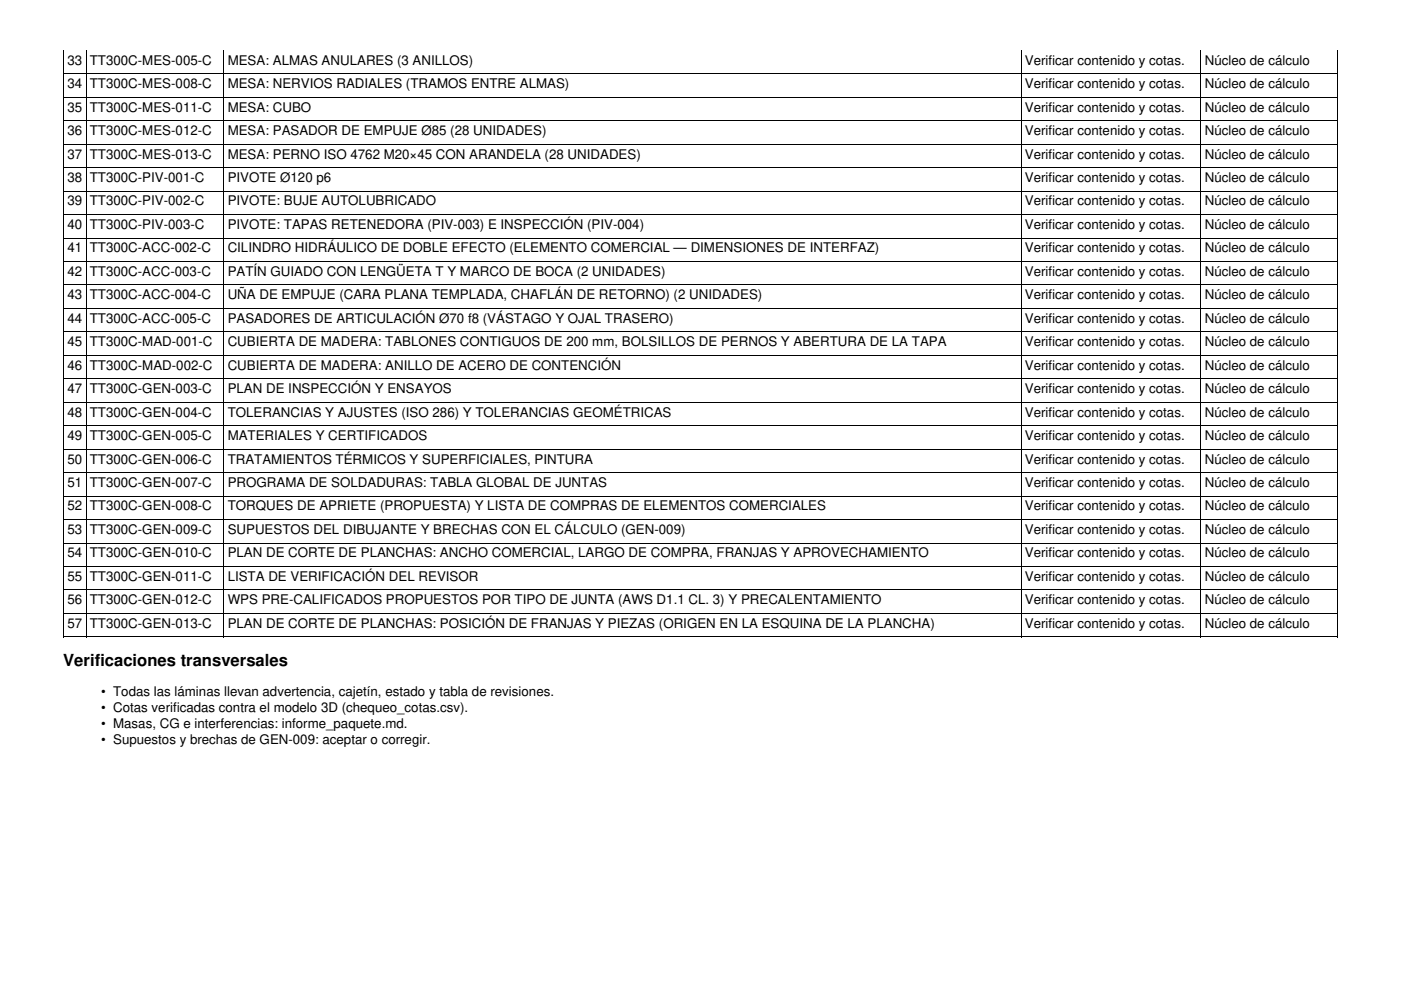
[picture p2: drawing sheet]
<svg xmlns="http://www.w3.org/2000/svg" width="297mm" height="210mm" viewBox="0 0 297 210" stroke-linecap="round" stroke-linejoin="round" font-family="sans-serif">
<defs><g id="words">
<g font-size="3.5">
<text x="13.4" y="141.1">Verif</text>
<text x="20.1" y="141.1">icaciones transversales</text>
</g>
<g font-size="2.8">
<text x="14.3" y="13.7">33</text>
<text x="19" y="13.7">TT300C-MES-005-C</text>
<text x="48.3" y="13.7">MESA: ALMAS ANULARES (3 ANILLOS)</text>
<text x="217.3" y="13.7">Verif</text>
<text x="222.3" y="13.7">icar contenido y cotas.</text>
<text x="255.4" y="13.7">Núcleo de cálculo</text>
<text x="14.3" y="18.7">34</text>
<text x="14.3" y="23.7">35</text>
<text x="19" y="18.7">TT300C-MES-008-C</text>
<text x="19" y="23.7">TT300C-MES-011-C</text>
<text x="48.3" y="18.7">MESA: NERVIOS RADIALES (TRAMOS ENTRE ALMAS)</text>
<text x="48.3" y="23.7">MESA: CUBO</text>
<text x="217.3" y="18.7">Verif</text>
<text x="217.3" y="23.7">Verif</text>
<text x="222.3" y="18.7">icar contenido y cotas.</text>
<text x="222.3" y="23.7">icar contenido y cotas.</text>
<text x="255.4" y="18.7">Núcleo de cálculo</text>
<text x="255.4" y="23.7">Núcleo de cálculo</text>
<text x="14.3" y="28.6">36</text>
<text x="19" y="28.6">TT300C-MES-012-C</text>
<text x="48.3" y="28.6">MESA: PASADOR DE EMPUJE Ø85 (28 UNIDADES)</text>
<text x="217.3" y="28.6">Verif</text>
<text x="222.3" y="28.6">icar contenido y cotas.</text>
<text x="255.4" y="28.6">Núcleo de cálculo</text>
<text x="14.3" y="33.6">37</text>
<text x="19" y="33.6">TT300C-MES-013-C</text>
<text x="48.3" y="33.6">MESA: PERNO ISO 4762 M20×45 CON ARANDELA (28 UNIDADES)</text>
<text x="217.3" y="33.6">Verif</text>
<text x="222.3" y="33.6">icar contenido y cotas.</text>
<text x="255.4" y="33.6">Núcleo de cálculo</text>
<text x="14.3" y="38.6">38</text>
<text x="19" y="38.6">TT300C-PIV-001-C</text>
<text x="48.3" y="38.6">PIVOTE Ø120 p6</text>
<text x="217.3" y="38.6">Verif</text>
<text x="222.3" y="38.6">icar contenido y cotas.</text>
<text x="255.4" y="38.6">Núcleo de cálculo</text>
<text x="14.3" y="43.6">39</text>
<text x="19" y="43.6">TT300C-PIV-002-C</text>
<text x="48.3" y="43.6">PIVOTE: BUJE AUTOLUBRICADO</text>
<text x="217.3" y="43.6">Verif</text>
<text x="222.3" y="43.6">icar contenido y cotas.</text>
<text x="255.4" y="43.6">Núcleo de cálculo</text>
<text x="14.3" y="48.5">40</text>
<text x="14.3" y="53.5">41</text>
<text x="19" y="48.5">TT300C-PIV-003-C</text>
<text x="19" y="53.5">TT300C-ACC-002-C</text>
<text x="48.3" y="48.5">PIVOTE: TAPAS RETENEDORA (PIV-003) E INSPECCIÓN (PIV-004)</text>
<text x="48.3" y="53.5">CILINDRO HIDRÁULICO DE DOBLE EFECTO (ELEMENTO COMERCIAL — DIMENSIONES DE INTERFAZ)</text>
<text x="217.3" y="48.5">Verif</text>
<text x="217.3" y="53.5">Verif</text>
<text x="222.3" y="48.5">icar contenido y cotas.</text>
<text x="222.3" y="53.5">icar contenido y cotas.</text>
<text x="255.4" y="48.5">Núcleo de cálculo</text>
<text x="255.4" y="53.5">Núcleo de cálculo</text>
<text x="14.3" y="58.5">42</text>
<text x="19" y="58.5">TT300C-ACC-003-C</text>
<text x="48.3" y="58.5">PATÍN GUIADO CON LENGÜETA T Y MARCO DE BOCA (2 UNIDADES)</text>
<text x="217.3" y="58.5">Verif</text>
<text x="222.3" y="58.5">icar contenido y cotas.</text>
<text x="255.4" y="58.5">Núcleo de cálculo</text>
<text x="14.3" y="63.5">43</text>
<text x="19" y="63.5">TT300C-ACC-004-C</text>
<text x="48.3" y="63.5">UÑA DE EMPUJE (CARA PLANA TEMPLADA, CHAFLÁN DE RETORNO) (2 UNIDADES)</text>
<text x="217.3" y="63.5">Verif</text>
<text x="222.3" y="63.5">icar contenido y cotas.</text>
<text x="255.4" y="63.5">Núcleo de cálculo</text>
<text x="14.3" y="68.4">44</text>
<text x="19" y="68.4">TT300C-ACC-005-C</text>
<text x="48.3" y="68.4">PASADORES DE ARTICULACIÓN Ø70 f8 (VÁSTAGO Y OJAL TRASERO)</text>
<text x="217.3" y="68.4">Verif</text>
<text x="222.3" y="68.4">icar contenido y cotas.</text>
<text x="255.4" y="68.4">Núcleo de cálculo</text>
<text x="14.3" y="73.4">45</text>
<text x="19" y="73.4">TT300C-MAD-001-C</text>
<text x="48.3" y="73.4">CUBIERTA DE MADERA: TABLONES CONTIGUOS DE 200 mm, BOLSILLOS DE PERNOS Y ABERTURA DE LA TAPA</text>
<text x="217.3" y="73.4">Verif</text>
<text x="222.3" y="73.4">icar contenido y cotas.</text>
<text x="255.4" y="73.4">Núcleo de cálculo</text>
<text x="14.3" y="78.4">46</text>
<text x="14.3" y="83.4">47</text>
<text x="19" y="78.4">TT300C-MAD-002-C</text>
<text x="19" y="83.4">TT300C-GEN-003-C</text>
<text x="48.3" y="78.4">CUBIERTA DE MADERA: ANILLO DE ACERO DE CONTENCIÓN</text>
<text x="48.3" y="83.4">PLAN DE INSPECCIÓN Y ENSAYOS</text>
<text x="217.3" y="78.4">Verif</text>
<text x="217.3" y="83.4">Verif</text>
<text x="222.3" y="78.4">icar contenido y cotas.</text>
<text x="222.3" y="83.4">icar contenido y cotas.</text>
<text x="255.4" y="78.4">Núcleo de cálculo</text>
<text x="255.4" y="83.4">Núcleo de cálculo</text>
<text x="14.3" y="88.3">48</text>
<text x="19" y="88.3">TT300C-GEN-004-C</text>
<text x="48.3" y="88.3">TOLERANCIAS Y AJUSTES (ISO 286) Y TOLERANCIAS GEOMÉTRICAS</text>
<text x="217.3" y="88.3">Verif</text>
<text x="222.3" y="88.3">icar contenido y cotas.</text>
<text x="255.4" y="88.3">Núcleo de cálculo</text>
<text x="14.3" y="93.3">49</text>
<text x="19" y="93.3">TT300C-GEN-005-C</text>
<text x="48.3" y="93.3">MATERIALES Y CERTIFICADOS</text>
<text x="217.3" y="93.3">Verif</text>
<text x="222.3" y="93.3">icar contenido y cotas.</text>
<text x="255.4" y="93.3">Núcleo de cálculo</text>
<text x="14.3" y="98.3">50</text>
<text x="19" y="98.3">TT300C-GEN-006-C</text>
<text x="48.3" y="98.3">TRATAMIENTOS TÉRMICOS Y SUPERFICIALES, PINTURA</text>
<text x="217.3" y="98.3">Verif</text>
<text x="222.3" y="98.3">icar contenido y cotas.</text>
<text x="255.4" y="98.3">Núcleo de cálculo</text>
<text x="14.3" y="103.3">51</text>
<text x="19" y="103.3">TT300C-GEN-007-C</text>
<text x="48.3" y="103.3">PROGRAMA DE SOLDADURAS: TABLA GLOBAL DE JUNTAS</text>
<text x="217.3" y="103.3">Verif</text>
<text x="222.3" y="103.3">icar contenido y cotas.</text>
<text x="255.4" y="103.3">Núcleo de cálculo</text>
<text x="14.3" y="108.2">52</text>
<text x="14.3" y="113.2">53</text>
<text x="19" y="108.2">TT300C-GEN-008-C</text>
<text x="19" y="113.2">TT300C-GEN-009-C</text>
<text x="48.3" y="108.2">TORQUES DE APRIETE (PROPUESTA) Y LISTA DE COMPRAS DE ELEMENTOS COMERCIALES</text>
<text x="48.3" y="113.2">SUPUESTOS DEL DIBUJANTE Y BRECHAS CON EL CÁLCULO (GEN-009)</text>
<text x="217.3" y="108.2">Verif</text>
<text x="217.3" y="113.2">Verif</text>
<text x="222.3" y="108.2">icar contenido y cotas.</text>
<text x="222.3" y="113.2">icar contenido y cotas.</text>
<text x="255.4" y="108.2">Núcleo de cálculo</text>
<text x="255.4" y="113.2">Núcleo de cálculo</text>
<text x="14.3" y="118.2">54</text>
<text x="19" y="118.2">TT300C-GEN-010-C</text>
<text x="48.3" y="118.2">PLAN DE CORTE DE PLANCHAS: ANCHO COMERCIAL, LARGO DE COMPRA, FRANJAS Y APROVECHAMIENTO</text>
<text x="217.3" y="118.2">Verif</text>
<text x="222.3" y="118.2">icar contenido y cotas.</text>
<text x="255.4" y="118.2">Núcleo de cálculo</text>
<text x="14.3" y="123.2">55</text>
<text x="19" y="123.2">TT300C-GEN-011-C</text>
<text x="48.3" y="123.2">LISTA DE VERIFICACIÓN DEL REVISOR</text>
<text x="217.3" y="123.2">Verif</text>
<text x="222.3" y="123.2">icar contenido y cotas.</text>
<text x="255.4" y="123.2">Núcleo de cálculo</text>
<text x="14.3" y="128.1">56</text>
<text x="19" y="128.1">TT300C-GEN-012-C</text>
<text x="48.3" y="128.1">WPS PRE-CALIFICADOS PROPUESTOS POR TIPO DE JUNTA (AWS D1.1 CL. 3) Y PRECALENTAMIENTO</text>
<text x="217.3" y="128.1">Verif</text>
<text x="222.3" y="128.1">icar contenido y cotas.</text>
<text x="255.4" y="128.1">Núcleo de cálculo</text>
<text x="14.3" y="133.1">57</text>
<text x="19" y="133.1">TT300C-GEN-013-C</text>
<text x="48.3" y="133.1">PLAN DE CORTE DE PLANCHAS: POSICIÓN DE FRANJAS Y PIEZAS (ORIGEN EN LA ESQUINA DE LA PLANCHA)</text>
<text x="217.3" y="133.1">Verif</text>
<text x="222.3" y="133.1">icar contenido y cotas.</text>
<text x="255.4" y="133.1">Núcleo de cálculo</text>
<text x="21.4" y="147.7">• Todas las láminas llevan advertencia, cajetín, estado y tabla de revisiones.</text>
<text x="21.4" y="151">• Cotas verif</text>
<text x="21.4" y="154.4">• Masas, CG e interferencias: informe_paquete.md.</text>
<text x="36.7" y="151">icadas contra el modelo 3D (chequeo_cotas.csv).</text>
<text x="21.4" y="157.8">• Supuestos y brechas de GEN-009: aceptar o corregir.</text>
</g>
</g></defs>
<g fill="none" stroke="#000" stroke-width=".21">
<path d="M13.4 15.6h270.2M13.5 10.6v124.5M18.2 10.6v124.5M47.5 10.6v124.5M216.5 10.6v124.5M254.6 10.6v124.5M283.5 10.6v124.5M13.4 20.6h270.2M13.4 25.6h270.2M13.4 30.6h270.2M13.4 35.5h270.2M13.4 40.5h270.2"/>
<path d="M13.4 45.5h270.2M13.4 50.5h270.2M13.4 55.4h270.2M13.4 60.4h270.2M13.4 65.4h270.2M13.4 70.4h270.2M13.4 75.3h270.2M13.4 80.3h270.2M13.4 85.3h270.2M13.4 90.3h270.2M13.4 95.2h270.2M13.4 100.2h270.2"/>
<path d="M13.4 105.2h270.2M13.4 110.2h270.2M13.4 115.1h270.2M13.4 120.1h270.2M13.4 125.1h270.2M13.4 130.1h270.2M13.4 135h270.2"/>
</g>
<use href="#words"/>
</svg>
